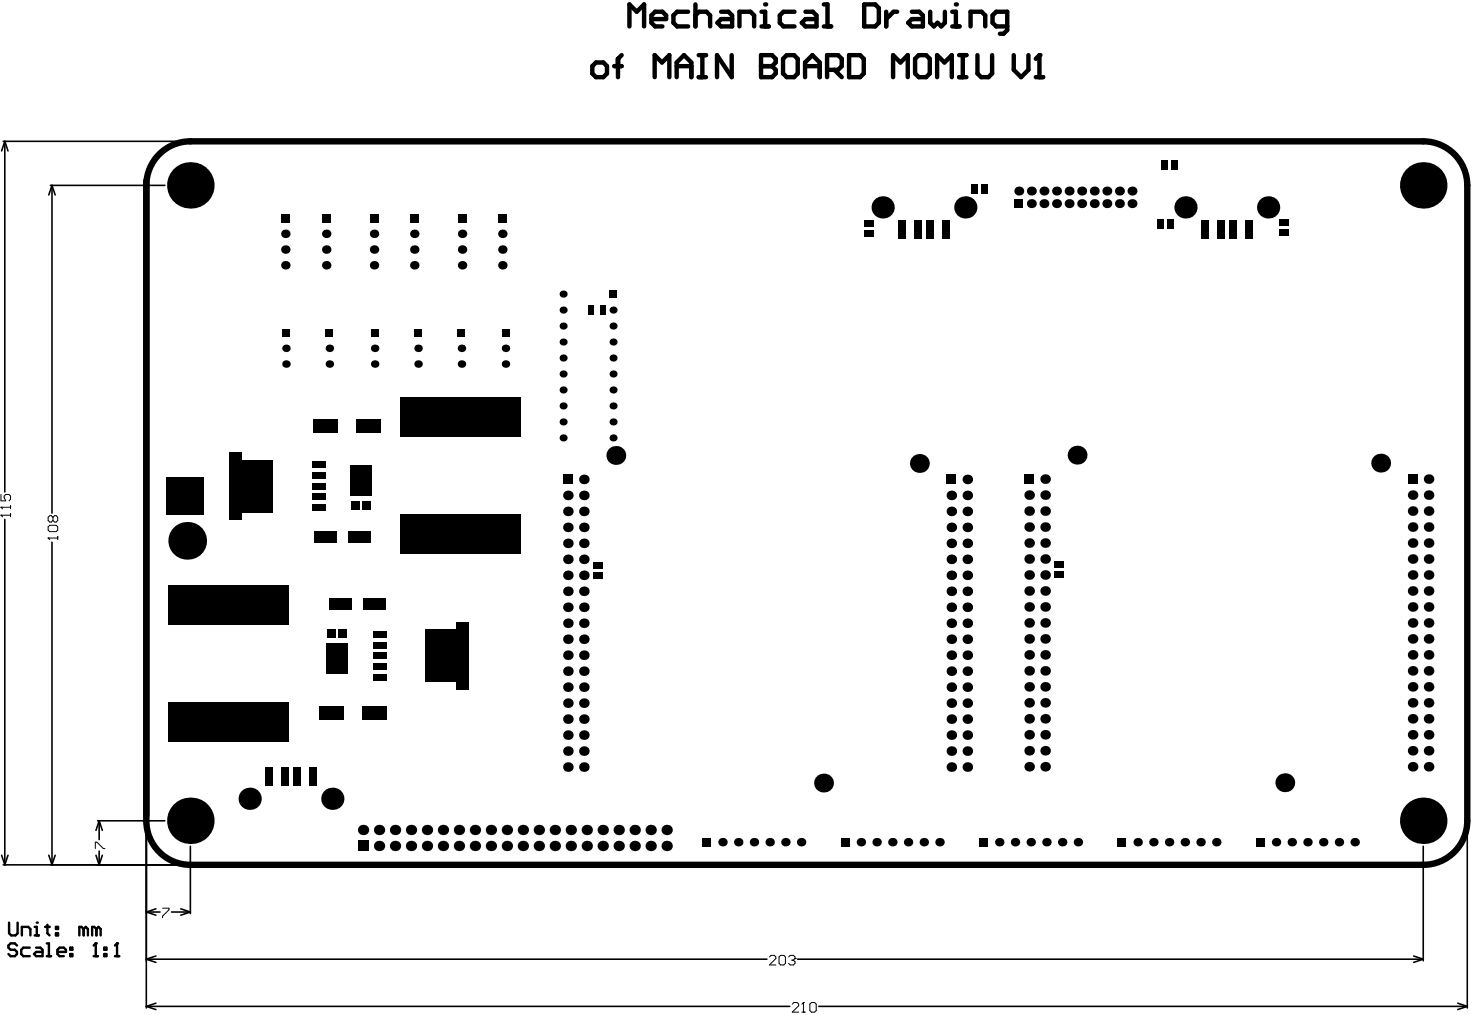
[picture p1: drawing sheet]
<svg xmlns="http://www.w3.org/2000/svg" width="779mm" height="537mm" viewBox="0 0 779 537" stroke-linecap="round" stroke-linejoin="round" font-family="sans-serif">
<g fill="none" stroke="#000" stroke-width="3.4">
<path d="M77 96v338a23 23 0 0 0 24 23h652a23 23 0 0 0 23-23v-336a23 23 0 0 0-23-23h-652a23 23 0 0 0-24 23"/>
<circle cx="101" cy="98" r="5"/>
<circle cx="753" cy="98" r="5"/>
<circle cx="101" cy="434" r="5"/>
<circle cx="753" cy="434" r="5"/>
</g>
<g fill="none" stroke="#000" stroke-width=".84">
<path d="M2 75h96M3 75l1 5M3 75l-2 5M3 75v185M27 98h60M28 98l1 5M28 98l-2 5M28 98v173M3 275v182M28 287v170M52 434h35M52 434l2 5"/>
<path d="M52 434l-1 5M52 434v10M77 437v96M776 437v96M1 452l2 5M2 457h96M4 452l-1 5M26 452l2 5M29 452l-1 5M51 452l1 5M52 450v7M54 452l-2 5"/>
<path d="M101 448v35M753 448v60M77 482l6 2M77 482h8M83 481l-6 1M91 482h10M96 481l5 1M101 482l-5 2M77 507l6 2M77 507h329M83 506l-6 1M422 507h331"/>
<path d="M748 506l5 1M753 507l-5 2M77 532l6 2M77 532h341M83 531l-6 1M433 532h343M771 531l5 1M776 532l-5 2"/>
</g>
<g fill="none" stroke="#000" stroke-width="2.3">
<path d="M333 14v-12l4 4 4-4v12M345 10h7v-2l-1-2h-4l-2 2v4l2 2h4M364 6h-6l-2 2v4l2 2h6M368 8l2-2h4l2 2v6M368 2v12M382 6h3l2 2v6h-5l-2-2 2-2h5M391 14v-8h6l2 2v6M403 14h4M403 6h2v8M420 6h-5l-2 2v4l2 2h5M426 6h4l2 2v6h-6l-2-2 2-2h6M436 14h4"/>
<path d="M436 2h2v12M457 2h6l2 2v8l-2 2h-6zM469 6v8M475 6h-2l-4 4M483 6h3l2 2v6h-5l-2-2 2-2h5M492 6v6l2 2 2-2 2 2 2-2v-6M504 14h4M504 6h2v8M514 14v-8h5l2 2v6M533 14h-6l-2-2v-4l2-2h6v10l-2 2h-2M313 35l2-2h4l2 2v4l-2 2h-4l-2-2zM325 35h4"/>
<path d="M329 29l-2 2v10M358 35h8M370 29h4M372 29v12M387 29v12l-8-12v12M403 29h6l1 2v2l-1 2 1 2v2l-1 2h-6zM403 35h6M414 31l2-2h4l2 2v8l-2 2h-4l-2-2zM426 35h8M438 37h5l2-2v-4l-2-2h-5v12M442 37l3 4M449 29h6l2 2v8l-2 2h-6z"/>
<path d="M484 31l2-2h4l2 2v8l-2 2h-4l-2-2zM508 29h3M509 29v12M517 29v10l2 2h4l2-2v-10M536 29v8l4 4 4-4v-8M548 31l2-2v12M346 41v-12l4 4 4-4v12M358 41v-8l4-4 4 4v8M370 41h4M426 41v-8l4-4 4 4v8M473 41v-12l3 4 4-4v12M496 41v-12l4 4 4-4v12"/>
<path d="M508 41h3M548 41h4"/>
</g>
<g fill="#000">
<circle cx="405" cy="2" r="1.2"/>
<circle cx="506" cy="2" r="1.2"/>
<circle cx="403" cy="35" r="1.2"/>
<circle cx="550" cy="29" r="1.2"/>
<circle cx="101" cy="98" r="12"/>
<circle cx="753" cy="98" r="12"/>
<circle cx="467" cy="110" r="6"/>
<circle cx="511" cy="110" r="6"/>
<circle cx="539" cy="101" r="2.4"/>
<circle cx="546" cy="108" r="2.4"/>
<circle cx="546" cy="101" r="2.4"/>
<circle cx="552" cy="101" r="2.4"/>
<circle cx="552" cy="108" r="2.4"/>
<circle cx="559" cy="108" r="2.4"/>
<circle cx="559" cy="101" r="2.4"/>
<circle cx="566" cy="108" r="2.4"/>
<circle cx="566" cy="101" r="2.4"/>
<circle cx="572" cy="101" r="2.4"/>
<circle cx="572" cy="108" r="2.4"/>
<circle cx="579" cy="101" r="2.4"/>
<circle cx="579" cy="108" r="2.4"/>
<circle cx="586" cy="108" r="2.4"/>
<circle cx="586" cy="101" r="2.4"/>
<circle cx="592" cy="108" r="2.4"/>
<circle cx="592" cy="101" r="2.4"/>
<circle cx="599" cy="108" r="2.4"/>
<circle cx="599" cy="101" r="2.4"/>
<circle cx="627" cy="110" r="6"/>
<circle cx="671" cy="110" r="6"/>
<circle cx="151" cy="132" r="2.2"/>
<circle cx="151" cy="124" r="2.2"/>
<circle cx="173" cy="124" r="2.2"/>
<circle cx="173" cy="132" r="2.2"/>
<circle cx="198" cy="132" r="2.2"/>
<circle cx="198" cy="124" r="2.2"/>
<circle cx="219" cy="124" r="2.2"/>
<circle cx="219" cy="132" r="2.2"/>
<circle cx="245" cy="124" r="2.2"/>
<circle cx="245" cy="132" r="2.2"/>
<circle cx="266" cy="132" r="2.2"/>
<circle cx="266" cy="124" r="2.2"/>
<circle cx="151" cy="140" r="2.2"/>
<circle cx="173" cy="140" r="2.2"/>
<circle cx="198" cy="140" r="2.2"/>
<circle cx="219" cy="140" r="2.2"/>
<circle cx="245" cy="140" r="2.2"/>
<circle cx="266" cy="140" r="2.2"/>
<circle cx="298" cy="156" r="1.9"/>
<circle cx="298" cy="172" r="1.9"/>
<circle cx="298" cy="164" r="1.9"/>
<circle cx="324" cy="172" r="1.9"/>
<circle cx="324" cy="164" r="1.9"/>
<circle cx="151" cy="193" r="2"/>
<circle cx="151" cy="184" r="2"/>
<circle cx="174" cy="184" r="2"/>
<circle cx="174" cy="193" r="2"/>
<circle cx="198" cy="193" r="2"/>
<circle cx="198" cy="184" r="2"/>
<circle cx="221" cy="193" r="2"/>
<circle cx="221" cy="184" r="2"/>
<circle cx="244" cy="184" r="2"/>
<circle cx="244" cy="193" r="2"/>
<circle cx="267" cy="184" r="2"/>
<circle cx="267" cy="193" r="2"/>
<circle cx="298" cy="198" r="1.9"/>
<circle cx="298" cy="181" r="1.9"/>
<circle cx="298" cy="189" r="1.9"/>
<circle cx="324" cy="198" r="1.9"/>
<circle cx="324" cy="181" r="1.9"/>
<circle cx="324" cy="189" r="1.9"/>
<circle cx="298" cy="206" r="1.9"/>
<circle cx="298" cy="215" r="1.9"/>
<circle cx="324" cy="215" r="1.9"/>
<circle cx="324" cy="206" r="1.9"/>
<circle cx="298" cy="232" r="1.9"/>
<circle cx="298" cy="223" r="1.9"/>
<circle cx="324" cy="232" r="1.9"/>
<circle cx="324" cy="223" r="1.9"/>
<circle cx="309" cy="254" r="2.5"/>
<circle cx="326" cy="241" r="5"/>
<circle cx="487" cy="245" r="5"/>
<circle cx="512" cy="254" r="2.5"/>
<circle cx="553" cy="253" r="2.5"/>
<circle cx="570" cy="241" r="5"/>
<circle cx="731" cy="245" r="5"/>
<circle cx="756" cy="253" r="2.5"/>
<circle cx="1" cy="268" r=".3"/>
<circle cx="1" cy="273" r=".3"/>
<circle cx="301" cy="262" r="2.5"/>
<circle cx="301" cy="271" r="2.5"/>
<circle cx="301" cy="279" r="2.5"/>
<circle cx="309" cy="279" r="2.5"/>
<circle cx="309" cy="262" r="2.5"/>
<circle cx="309" cy="271" r="2.5"/>
<circle cx="503" cy="262" r="2.5"/>
<circle cx="503" cy="271" r="2.5"/>
<circle cx="503" cy="279" r="2.5"/>
<circle cx="512" cy="279" r="2.5"/>
<circle cx="512" cy="271" r="2.5"/>
<circle cx="512" cy="262" r="2.5"/>
<circle cx="545" cy="262" r="2.5"/>
<circle cx="545" cy="270" r="2.5"/>
<circle cx="545" cy="279" r="2.5"/>
<circle cx="553" cy="279" r="2.5"/>
<circle cx="553" cy="262" r="2.5"/>
<circle cx="553" cy="270" r="2.5"/>
<circle cx="748" cy="270" r="2.5"/>
<circle cx="748" cy="279" r="2.5"/>
<circle cx="748" cy="262" r="2.5"/>
<circle cx="756" cy="270" r="2.5"/>
<circle cx="756" cy="279" r="2.5"/>
<circle cx="756" cy="262" r="2.5"/>
<circle cx="25" cy="285" r=".3"/>
<circle cx="99" cy="286" r="10"/>
<circle cx="301" cy="287" r="2.5"/>
<circle cx="301" cy="296" r="2.5"/>
<circle cx="309" cy="296" r="2.5"/>
<circle cx="309" cy="287" r="2.5"/>
<circle cx="503" cy="287" r="2.5"/>
<circle cx="503" cy="296" r="2.5"/>
<circle cx="512" cy="287" r="2.5"/>
<circle cx="512" cy="296" r="2.5"/>
<circle cx="545" cy="296" r="2.5"/>
<circle cx="545" cy="287" r="2.5"/>
<circle cx="553" cy="296" r="2.5"/>
<circle cx="553" cy="287" r="2.5"/>
<circle cx="748" cy="296" r="2.5"/>
<circle cx="748" cy="287" r="2.5"/>
<circle cx="756" cy="296" r="2.5"/>
<circle cx="756" cy="287" r="2.5"/>
<circle cx="301" cy="313" r="2.5"/>
<circle cx="301" cy="304" r="2.5"/>
<circle cx="309" cy="313" r="2.5"/>
<circle cx="309" cy="304" r="2.5"/>
<circle cx="503" cy="313" r="2.5"/>
<circle cx="503" cy="304" r="2.5"/>
<circle cx="512" cy="313" r="2.5"/>
<circle cx="512" cy="304" r="2.5"/>
<circle cx="545" cy="313" r="2.5"/>
<circle cx="545" cy="304" r="2.5"/>
<circle cx="553" cy="313" r="2.5"/>
<circle cx="553" cy="304" r="2.5"/>
<circle cx="748" cy="304" r="2.5"/>
<circle cx="748" cy="313" r="2.5"/>
<circle cx="756" cy="313" r="2.5"/>
<circle cx="756" cy="304" r="2.5"/>
<circle cx="301" cy="321" r="2.5"/>
<circle cx="301" cy="330" r="2.5"/>
<circle cx="301" cy="338" r="2.5"/>
<circle cx="309" cy="338" r="2.5"/>
<circle cx="309" cy="330" r="2.5"/>
<circle cx="309" cy="321" r="2.5"/>
<circle cx="503" cy="338" r="2.5"/>
<circle cx="503" cy="330" r="2.5"/>
<circle cx="503" cy="321" r="2.5"/>
<circle cx="512" cy="338" r="2.5"/>
<circle cx="512" cy="321" r="2.5"/>
<circle cx="512" cy="330" r="2.5"/>
<circle cx="545" cy="338" r="2.5"/>
<circle cx="545" cy="330" r="2.5"/>
<circle cx="545" cy="321" r="2.5"/>
<circle cx="553" cy="338" r="2.5"/>
<circle cx="553" cy="330" r="2.5"/>
<circle cx="553" cy="321" r="2.5"/>
<circle cx="748" cy="321" r="2.5"/>
<circle cx="748" cy="330" r="2.5"/>
<circle cx="748" cy="338" r="2.5"/>
<circle cx="756" cy="330" r="2.5"/>
<circle cx="756" cy="321" r="2.5"/>
<circle cx="756" cy="338" r="2.5"/>
<circle cx="301" cy="347" r="2.5"/>
<circle cx="301" cy="355" r="2.5"/>
<circle cx="309" cy="355" r="2.5"/>
<circle cx="309" cy="347" r="2.5"/>
<circle cx="503" cy="347" r="2.5"/>
<circle cx="503" cy="355" r="2.5"/>
<circle cx="512" cy="347" r="2.5"/>
<circle cx="512" cy="355" r="2.5"/>
<circle cx="545" cy="346" r="2.5"/>
<circle cx="545" cy="355" r="2.5"/>
<circle cx="553" cy="355" r="2.5"/>
<circle cx="553" cy="346" r="2.5"/>
<circle cx="748" cy="346" r="2.5"/>
<circle cx="748" cy="355" r="2.5"/>
<circle cx="756" cy="346" r="2.5"/>
<circle cx="756" cy="355" r="2.5"/>
<circle cx="301" cy="372" r="2.5"/>
<circle cx="301" cy="364" r="2.5"/>
<circle cx="309" cy="372" r="2.5"/>
<circle cx="309" cy="364" r="2.5"/>
<circle cx="503" cy="372" r="2.5"/>
<circle cx="503" cy="364" r="2.5"/>
<circle cx="512" cy="372" r="2.5"/>
<circle cx="512" cy="364" r="2.5"/>
<circle cx="545" cy="372" r="2.5"/>
<circle cx="545" cy="363" r="2.5"/>
<circle cx="553" cy="363" r="2.5"/>
<circle cx="553" cy="372" r="2.5"/>
<circle cx="748" cy="372" r="2.5"/>
<circle cx="748" cy="363" r="2.5"/>
<circle cx="756" cy="372" r="2.5"/>
<circle cx="756" cy="363" r="2.5"/>
<circle cx="301" cy="389" r="2.5"/>
<circle cx="301" cy="397" r="2.5"/>
<circle cx="301" cy="380" r="2.5"/>
<circle cx="309" cy="380" r="2.5"/>
<circle cx="309" cy="397" r="2.5"/>
<circle cx="309" cy="389" r="2.5"/>
<circle cx="503" cy="380" r="2.5"/>
<circle cx="503" cy="397" r="2.5"/>
<circle cx="503" cy="389" r="2.5"/>
<circle cx="512" cy="397" r="2.5"/>
<circle cx="512" cy="380" r="2.5"/>
<circle cx="512" cy="389" r="2.5"/>
<circle cx="545" cy="397" r="2.5"/>
<circle cx="545" cy="380" r="2.5"/>
<circle cx="545" cy="389" r="2.5"/>
<circle cx="553" cy="389" r="2.5"/>
<circle cx="553" cy="380" r="2.5"/>
<circle cx="553" cy="397" r="2.5"/>
<circle cx="748" cy="389" r="2.5"/>
<circle cx="748" cy="380" r="2.5"/>
<circle cx="748" cy="397" r="2.5"/>
<circle cx="756" cy="389" r="2.5"/>
<circle cx="756" cy="380" r="2.5"/>
<circle cx="756" cy="397" r="2.5"/>
<circle cx="301" cy="406" r="2.5"/>
<circle cx="309" cy="406" r="2.5"/>
<circle cx="436" cy="414" r="5"/>
<circle cx="503" cy="406" r="2.5"/>
<circle cx="512" cy="406" r="2.5"/>
<circle cx="545" cy="406" r="2.5"/>
<circle cx="553" cy="406" r="2.5"/>
<circle cx="680" cy="414" r="5"/>
<circle cx="748" cy="406" r="2.5"/>
<circle cx="756" cy="406" r="2.5"/>
<circle cx="101" cy="434" r="12"/>
<circle cx="132" cy="423" r="6"/>
<circle cx="176" cy="423" r="6"/>
<circle cx="192" cy="439" r="2.7"/>
<circle cx="201" cy="439" r="2.7"/>
<circle cx="209" cy="439" r="2.7"/>
<circle cx="218" cy="439" r="2.7"/>
<circle cx="226" cy="439" r="2.7"/>
<circle cx="234" cy="439" r="2.7"/>
<circle cx="243" cy="439" r="2.7"/>
<circle cx="251" cy="439" r="2.7"/>
<circle cx="260" cy="439" r="2.7"/>
<circle cx="268" cy="439" r="2.7"/>
<circle cx="277" cy="439" r="2.7"/>
<circle cx="285" cy="439" r="2.7"/>
<circle cx="294" cy="439" r="2.7"/>
<circle cx="302" cy="439" r="2.7"/>
<circle cx="311" cy="439" r="2.7"/>
<circle cx="319" cy="439" r="2.7"/>
<circle cx="327" cy="439" r="2.7"/>
<circle cx="336" cy="439" r="2.7"/>
<circle cx="344" cy="439" r="2.7"/>
<circle cx="353" cy="439" r="2.7"/>
<circle cx="753" cy="434" r="12"/>
<circle cx="201" cy="448" r="2.7"/>
<circle cx="209" cy="448" r="2.7"/>
<circle cx="218" cy="448" r="2.7"/>
<circle cx="226" cy="448" r="2.7"/>
<circle cx="234" cy="448" r="2.7"/>
<circle cx="243" cy="448" r="2.7"/>
<circle cx="251" cy="448" r="2.7"/>
<circle cx="260" cy="448" r="2.7"/>
<circle cx="268" cy="448" r="2.7"/>
<circle cx="277" cy="448" r="2.7"/>
<circle cx="285" cy="448" r="2.7"/>
<circle cx="294" cy="448" r="2.7"/>
<circle cx="302" cy="448" r="2.7"/>
<circle cx="311" cy="448" r="2.7"/>
<circle cx="319" cy="448" r="2.7"/>
<circle cx="327" cy="448" r="2.7"/>
<circle cx="336" cy="448" r="2.7"/>
<circle cx="344" cy="448" r="2.7"/>
<circle cx="353" cy="448" r="2.7"/>
<circle cx="382" cy="446" r="2.2"/>
<circle cx="391" cy="446" r="2.2"/>
<circle cx="399" cy="446" r="2.2"/>
<circle cx="407" cy="446" r="2.2"/>
<circle cx="416" cy="446" r="2.2"/>
<circle cx="424" cy="446" r="2.2"/>
<circle cx="456" cy="446" r="2.2"/>
<circle cx="464" cy="446" r="2.2"/>
<circle cx="472" cy="446" r="2.2"/>
<circle cx="481" cy="446" r="2.2"/>
<circle cx="489" cy="446" r="2.2"/>
<circle cx="497" cy="446" r="2.2"/>
<circle cx="529" cy="446" r="2.2"/>
<circle cx="537" cy="446" r="2.2"/>
<circle cx="545" cy="446" r="2.2"/>
<circle cx="554" cy="446" r="2.2"/>
<circle cx="562" cy="446" r="2.2"/>
<circle cx="570" cy="446" r="2.2"/>
<circle cx="602" cy="446" r="2.2"/>
<circle cx="610" cy="446" r="2.2"/>
<circle cx="619" cy="446" r="2.2"/>
<circle cx="627" cy="446" r="2.2"/>
<circle cx="635" cy="446" r="2.2"/>
<circle cx="644" cy="446" r="2.2"/>
<circle cx="675" cy="446" r="2.2"/>
<circle cx="684" cy="446" r="2.2"/>
<circle cx="692" cy="446" r="2.2"/>
<circle cx="700" cy="446" r="2.2"/>
<circle cx="709" cy="446" r="2.2"/>
<circle cx="717" cy="446" r="2.2"/>
<circle cx="19" cy="488" r=".6"/>
<circle cx="51" cy="499" r=".6"/>
<circle cx="62" cy="499" r=".6"/>
<circle cx="421" cy="507" r=".3"/>
<circle cx="425" cy="530" r=".3"/>
</g>
<g fill="none" stroke="#000" stroke-width="1.3">
<path d="M5 488v6l1 1h2l1-1v-6M12 495v-5h3l1 1v4M18 495h3M18 490h1v5M24 490h2M25 499h1v7M25 489v5l1 1M30 494h1v1h-1zM30 490h1v1h-1zM44 491l-1-1h-1v5M44 491v4M44 491l1-1 2 1v4"/>
<path d="M51 491l-1-1h-1v5M51 491v4M51 491l1-1 1 1v4M9 500l-1-1h-2l-2 1v1l2 1h2l1 2v1l-1 1h-2l-2-1M16 501h-4l-1 1v3l1 1h4M19 501h2l2 1v4h-4l-1-1 1-1h4M25 506h2M30 504h5v-2l-1-1h-2l-2 1v3l2 1h2M37 501h1v1h-1zM37 505h1v1h-1zM50 506h2M50 500l1-1v7"/>
<path d="M55 501h1v1h-1zM55 505h1v1h-1zM61 506h2M61 500l1-1v7"/>
</g>
<g fill="none" stroke="#000" stroke-width=".53">
<path d="M1 262v3h2l-1-2 1-1h2h1v2l-1 1M6 267v2M6 272v1M6 273h-5M6 268h-5v1M25 279l1-1h4l1 1v1l-1 1h-4l-1-1zM28 274l1-1 2 1v1l-1 1-2-1M28 274l-1-1-2 1v1l1 1 2-1M28 274v1M31 284v1M31 285h-6h1M50 449v-3h1l4 3h1"/>
<path d="M86 480h3v1l-3 4M407 506l1-1h2l1 1v1l-4 3h4M412 506l1-1h2l1 1v4h-1h-2h-1zM417 506l1-1h2l1 1-1 2M419 508h1M420 508l1 1-1 1h-2h-1M419 531l1-1h2l1 1v1l-4 3h4M424 535h2M424 531l1-1v5M429 531v-1h2l1 1v4h-1h-2z"/>
</g>
<g fill="#000">
<path d="M614 84h4v6h-4z" fill-rule="evenodd"/>
<path d="M620 84h3v6h-3z" fill-rule="evenodd"/>
<path d="M149 113h4v5h-4z" fill-rule="evenodd"/>
<path d="M170 113h5v5h-5z" fill-rule="evenodd"/>
<path d="M196 113h4v5h-4z" fill-rule="evenodd"/>
<path d="M217 113h4v5h-4z" fill-rule="evenodd"/>
<path d="M242 113h5v5h-5z" fill-rule="evenodd"/>
<path d="M264 113h4v5h-4z" fill-rule="evenodd"/>
<path d="M475 117h4v9h-4z" fill-rule="evenodd"/>
<path d="M484 117h3v9h-3z" fill-rule="evenodd"/>
<path d="M490 117h4v9h-4z" fill-rule="evenodd"/>
<path d="M499 117h3v9h-3z" fill-rule="evenodd"/>
<path d="M514 97h3v6h-3z" fill-rule="evenodd"/>
<path d="M519 97h4v6h-4z" fill-rule="evenodd"/>
<path d="M537 105h4v5h-4z" fill-rule="evenodd"/>
<path d="M636 117h3v9h-3z" fill-rule="evenodd"/>
<path d="M644 117h4v9h-4z" fill-rule="evenodd"/>
<path d="M651 117h3v9h-3z" fill-rule="evenodd"/>
<path d="M659 117h4v9h-4z" fill-rule="evenodd"/>
<path d="M677 116h5v3h-5z" fill-rule="evenodd"/>
<path d="M457 122h6v4h-6z" fill-rule="evenodd"/>
<path d="M457 117h6v3h-6z" fill-rule="evenodd"/>
<path d="M612 116h4v5h-4z" fill-rule="evenodd"/>
<path d="M617 116h4v5h-4z" fill-rule="evenodd"/>
<path d="M677 121h5v4h-5z" fill-rule="evenodd"/>
<path d="M323 154h3v3h-3z" fill-rule="evenodd"/>
<path d="M149 174h4v4h-4z" fill-rule="evenodd"/>
<path d="M172 174h4v4h-4z" fill-rule="evenodd"/>
<path d="M196 174h4v4h-4z" fill-rule="evenodd"/>
<path d="M219 174h4v4h-4z" fill-rule="evenodd"/>
<path d="M242 174h4v4h-4z" fill-rule="evenodd"/>
<path d="M265 174h4v4h-4z" fill-rule="evenodd"/>
<path d="M311 162h3v4h-3z" fill-rule="evenodd"/>
<path d="M317 162h3v4h-3z" fill-rule="evenodd"/>
<path d="M121 239h7v4h-7z" fill-rule="evenodd"/>
<path d="M166 222h13v7h-13z" fill-rule="evenodd"/>
<path d="M189 222h12v7h-12z" fill-rule="evenodd"/>
<path d="M212 210h63v21h-63z" fill-rule="evenodd"/>
<path d="M88 252h20v20h-20z" fill-rule="evenodd"/>
<path d="M165 255h7v4h-7z" fill-rule="evenodd"/>
<path d="M165 250h7v3h-7z" fill-rule="evenodd"/>
<path d="M165 244h7v4h-7z" fill-rule="evenodd"/>
<path d="M298 251h5v5h-5z" fill-rule="evenodd"/>
<path d="M501 251h5v5h-5z" fill-rule="evenodd"/>
<path d="M542 251h5v5h-5z" fill-rule="evenodd"/>
<path d="M745 251h5v5h-5z" fill-rule="evenodd"/>
<path d="M121 243h24v28h-24z" fill-rule="evenodd"/>
<path d="M121 271h7v4h-7z" fill-rule="evenodd"/>
<path d="M165 267h7v3h-7z" fill-rule="evenodd"/>
<path d="M165 261h7v3h-7z" fill-rule="evenodd"/>
<path d="M185 246h12v16h-12z" fill-rule="evenodd"/>
<path d="M186 265h4v5h-4z" fill-rule="evenodd"/>
<path d="M192 265h4v5h-4z" fill-rule="evenodd"/>
<path d="M166 281h12v6h-12z" fill-rule="evenodd"/>
<path d="M184 281h12v6h-12z" fill-rule="evenodd"/>
<path d="M212 272h63v21h-63z" fill-rule="evenodd"/>
<path d="M558 297h5v3h-5z" fill-rule="evenodd"/>
<path d="M89 309h64v21h-64z" fill-rule="evenodd"/>
<path d="M314 303h5v3h-5z" fill-rule="evenodd"/>
<path d="M314 297h5v4h-5z" fill-rule="evenodd"/>
<path d="M558 302h5v4h-5z" fill-rule="evenodd"/>
<path d="M173 333h4v5h-4z" fill-rule="evenodd"/>
<path d="M179 333h5v5h-5z" fill-rule="evenodd"/>
<path d="M174 316h12v6h-12z" fill-rule="evenodd"/>
<path d="M192 316h12v6h-12z" fill-rule="evenodd"/>
<path d="M197 334h8v3h-8z" fill-rule="evenodd"/>
<path d="M225 333h23v28h-23z" fill-rule="evenodd"/>
<path d="M242 329h6v4h-6z" fill-rule="evenodd"/>
<path d="M173 341h11v16h-11z" fill-rule="evenodd"/>
<path d="M197 351h8v3h-8z" fill-rule="evenodd"/>
<path d="M197 345h8v4h-8z" fill-rule="evenodd"/>
<path d="M197 340h8v3h-8z" fill-rule="evenodd"/>
<path d="M89 372h64v21h-64z" fill-rule="evenodd"/>
<path d="M169 374h13v7h-13z" fill-rule="evenodd"/>
<path d="M192 374h13v7h-13z" fill-rule="evenodd"/>
<path d="M197 357h8v3h-8z" fill-rule="evenodd"/>
<path d="M242 361h6v4h-6z" fill-rule="evenodd"/>
<path d="M140 406h4v9h-4z" fill-rule="evenodd"/>
<path d="M149 406h4v9h-4z" fill-rule="evenodd"/>
<path d="M155 406h4v9h-4z" fill-rule="evenodd"/>
<path d="M164 406h4v9h-4z" fill-rule="evenodd"/>
<path d="M189 445h6v5h-6z" fill-rule="evenodd"/>
<path d="M372 443h4v5h-4z" fill-rule="evenodd"/>
<path d="M445 443h4v5h-4z" fill-rule="evenodd"/>
<path d="M518 443h5v5h-5z" fill-rule="evenodd"/>
<path d="M591 443h5v5h-5z" fill-rule="evenodd"/>
<path d="M665 443h4v5h-4z" fill-rule="evenodd"/>
</g>
</svg>
